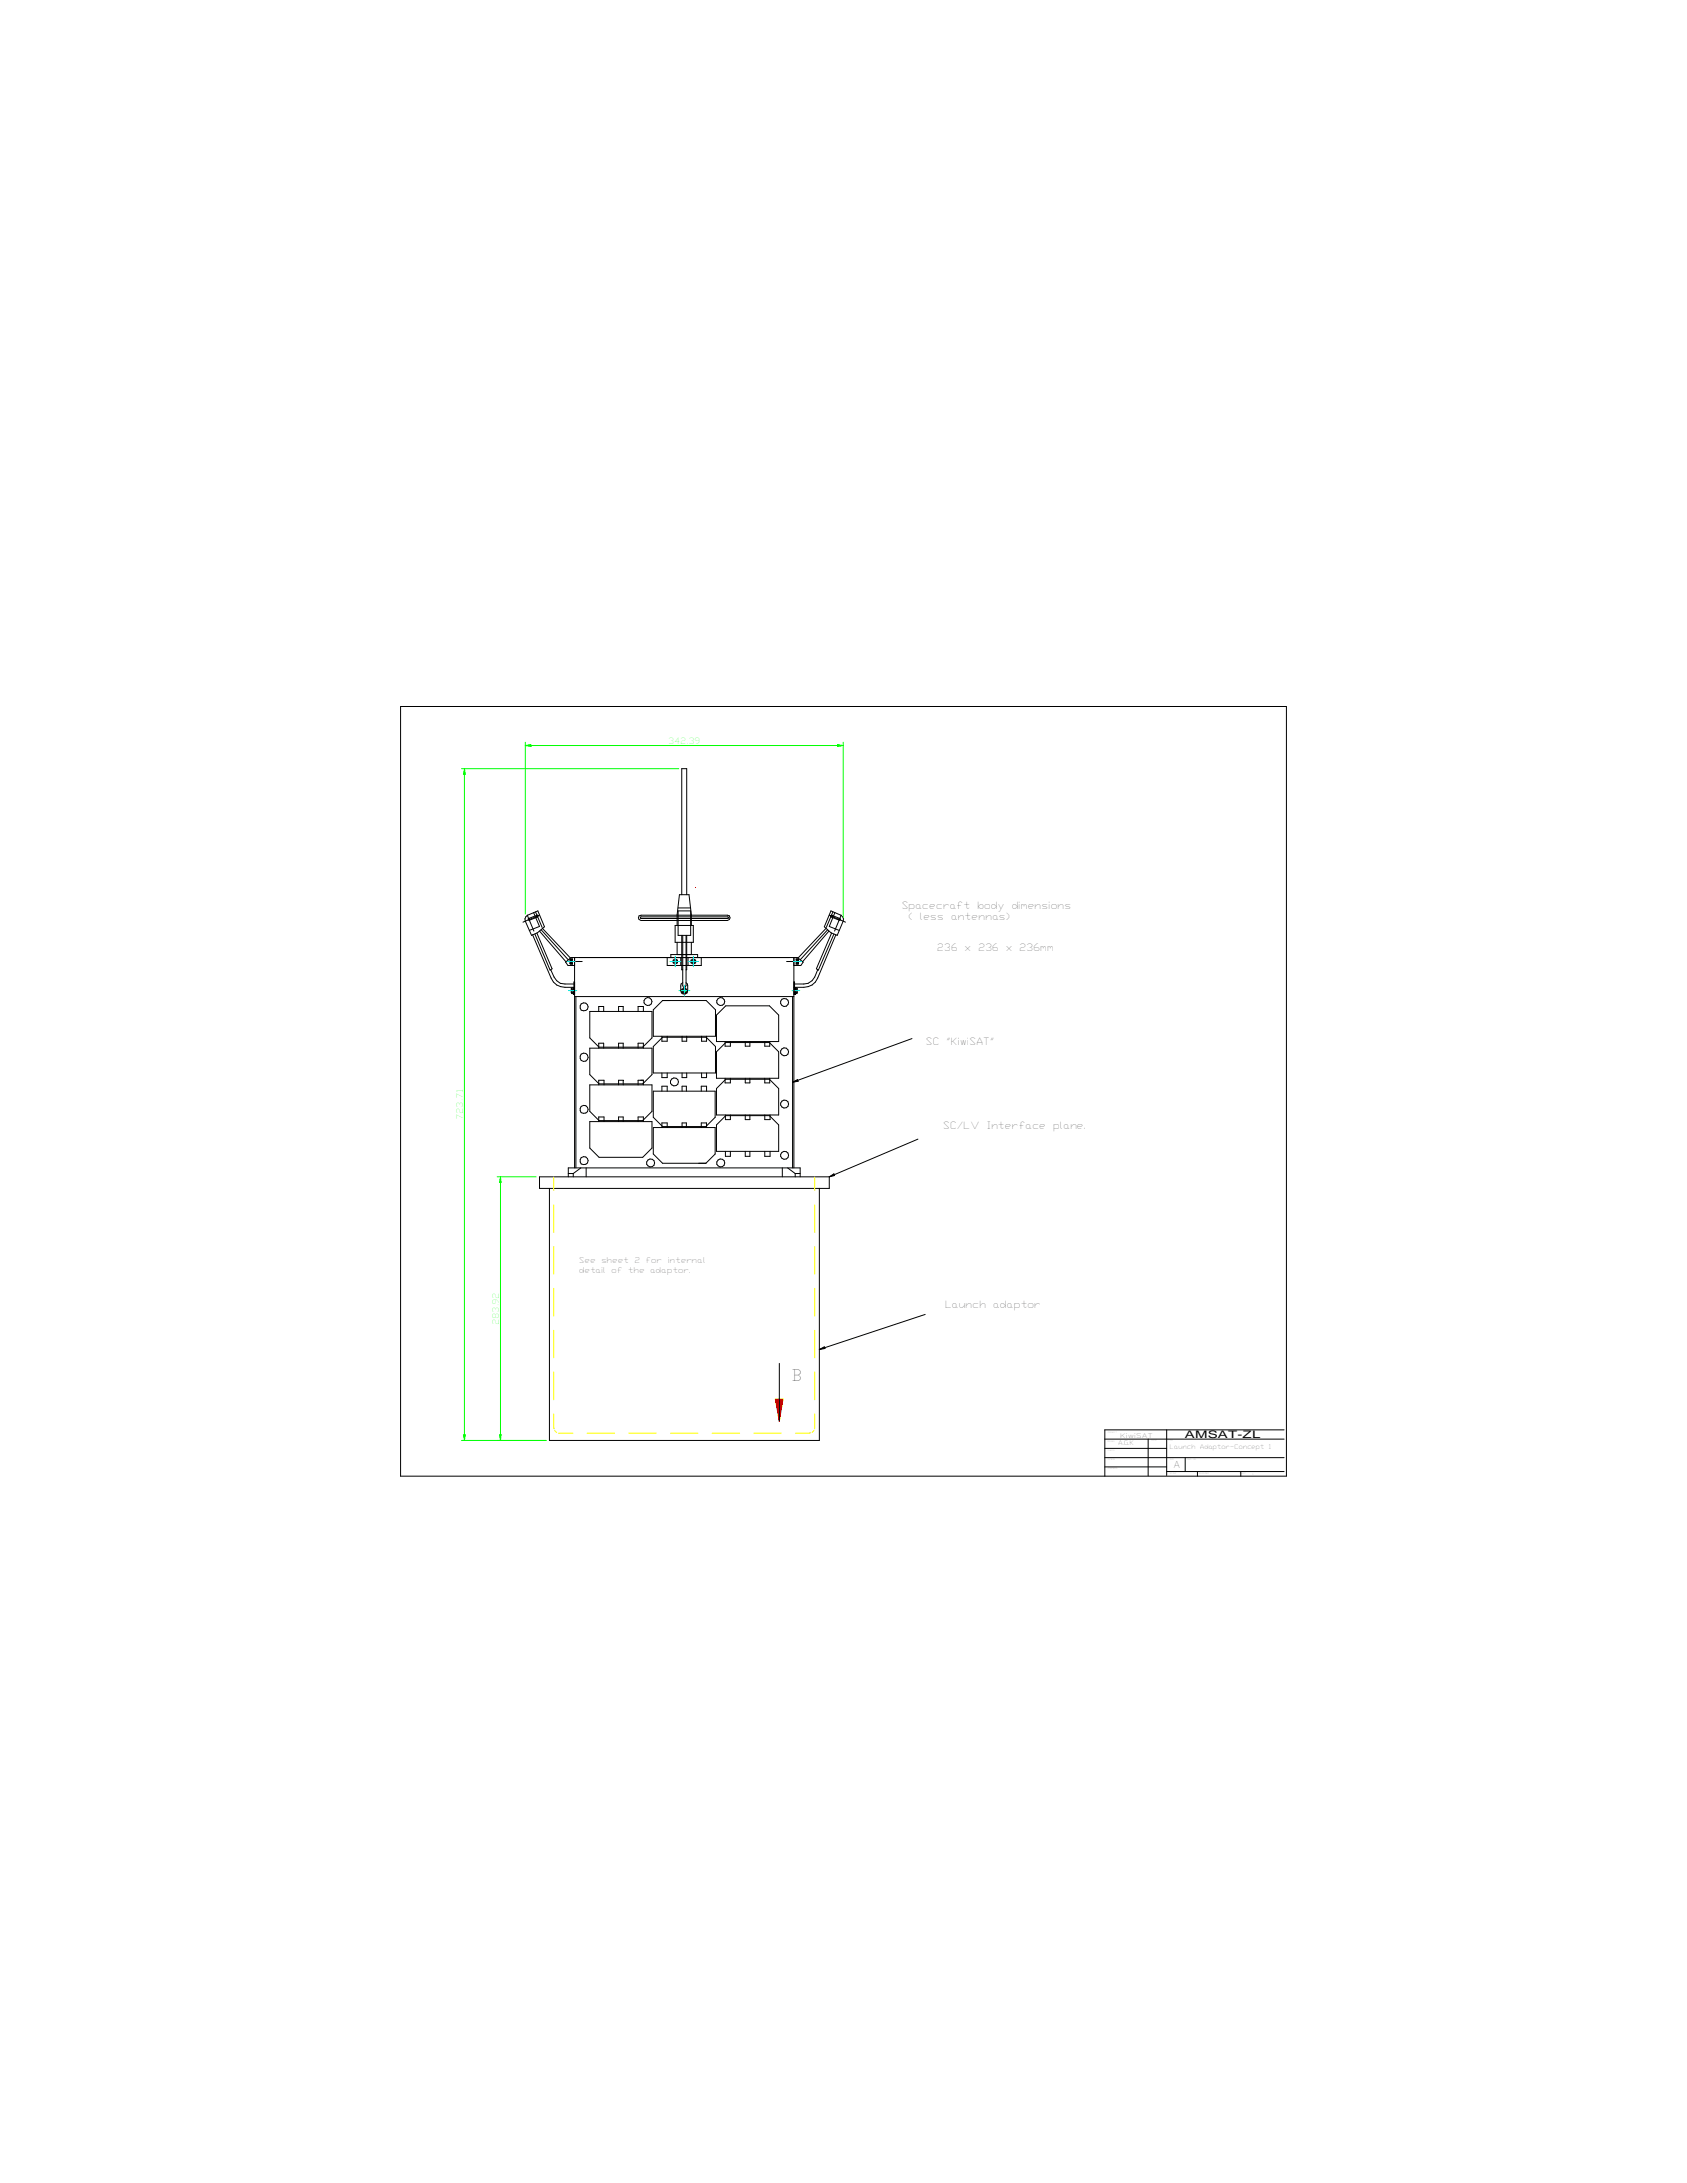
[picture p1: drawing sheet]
<svg xmlns="http://www.w3.org/2000/svg" width="216mm" height="279mm" viewBox="0 0 216 279" stroke-linecap="round" stroke-linejoin="round" font-family="sans-serif">
<defs><g id="words">
<text font-size="2.1" x="101.2" y="176.8">B</text>
<g font-size="1.3">
<text x="115.4" y="116.4">Spacecraft body dimensions</text>
<text x="116.2" y="117.8">( less antennas)</text>
<text x="119.9" y="121.7">236 x 236 x 236mm</text>
<text x="118.4" y="133.7">SC &quot;KiwiSAT&quot;</text>
<text x="120.6" y="144.4">SC/LV Interface plane.</text>
<text x="120.9" y="167.4">Launch adaptor</text>
<text x="151.6" y="184.1">AMSAT-ZL</text>
</g>
<text font-size="1.2" x="150.2" y="187.9">A</text>
<g font-size="1.1" fill="#0f0">
<text x="85.5" y="95.2">342.39</text>
<text x="59.2" y="143.3" transform="rotate(-90 59.2 143.3)">723.71</text>
<text x="63.8" y="169.5" transform="rotate(-90 63.8 169.5)">283.92</text>
</g>
<g font-size="1">
<text x="74.1" y="161.7">See sheet</text>
<text x="81.2" y="161.7">2 for</text>
<text x="85.5" y="161.7">internal</text>
<text x="74.1" y="162.9">detail of the</text>
<text x="83.2" y="162.9">adaptor.</text>
</g>
<g font-size=".8">
<text x="143.1" y="185">A.G.K</text>
<text x="143.3" y="184">KiwiSAT</text>
<text x="149.7" y="185.5">Launch Adaptor-Concept 1</text>
</g>
<g font-size=".3">
<text x="141.7" y="184.5">DRAWN</text>
<text x="141.8" y="185.7">CHECK</text>
<text x="141.8" y="183.3">PROJECT</text>
<text x="147.4" y="184.5">DATE</text>
<text x="149.5" y="184.5">TITLE</text>
<text x="141.8" y="186.8">DESIGN</text>
<text x="141.8" y="188">ENGINEER</text>
<text x="149.7" y="186.8">SIZE</text>
<text x="149.7" y="188.6">SCALE</text>
<text x="151.9" y="186.8">DWG. NO.</text>
<text x="153.4" y="188.6">RELEASED</text>
<text x="158.6" y="188.6">SHEET</text>
<text x="160.3" y="188.8">1</text>
</g>
</g></defs>
<g fill="none" stroke="#000" stroke-width=".13">
<path d="M67.3 117.3l1.5-.7 .9 2-.9 .8-.8 .3-.8-1.8v-.3zM67.5 117.1l.8 2.1M67.6 117.6h.1l.1 .1-.1 .1-.1-.1zM68.2 119.6l2.3 5.6a1.85 1.85 0 0 0 1.8 1.2h1.2M68.3 116.8l.7 1.8-1.3 .5M68.5 116.7l.9 2M68.7 117.2l.1-.1 .1 .1-.1 .1h-.1zM68.7 119.4l2 4.6-.3 .2-1.9-4.7M68.7 117.1l-1.1 .5M68.8 117.3l-1 .5M69 119.2l3.4 3.9M69 117.1l-2.1 .9"/>
<path d="M69.3 119l3.4 3.9M69.4 118.8l3.6 3.8M81.8 117.2l.2-.1h11.1l.2 .1 .1 .3-.1 .2-.2 .1h-11.1l-.2-.1-.1-.2zM82 117.4l11.1-.1 .1 .1v.1l-11.2 .1zM86.8 116.6h1.6v3.1h-1.6zM87.2 119.7v4.4h.2M87.4 119.7v6.5l.1 .2h.2l.1-.2v-6.5M87.9 119.7v4.4h-.1M105.7 118.8l-3.5 3.8M105.9 119l-3.5 3.9M106.1 119.2l-3.4 3.9M106.1 117.1l2.1 .9"/>
<path d="M106.3 117.2l.1-.1 .1 .1-.1 .1h-.1zM106.3 116.6l1.3 .5 .2 .2 .2 .3-.1 .3-.8 1.8-.8-.3-.8-.8zM106.3 117.3l1.1 .5M106.4 119.4l-1.9 4.6 .2 .2 2-4.7M106.4 117.1l1.1 .5M106.6 116.7l-.9 2M106.8 116.8l-.7 1.8 1.3 .5M107 119.6l-2.4 5.6a1.85 1.85 0 0 1-1.7 1.2h-1.3M107.4 117.6h.1l.1 .1-.1 .1-.1-.1zM107.7 117.1l-.9 2.1M70.5 124.1l.4 1 .3 .4 .5 .4h1.8M73 122.8v.1"/>
<path d="M73 122.7l.2 .1v.5l-.1 .1-.2-.1v-.5zM73 122.9v.3M73 123.2v.2M73 123.2h.1M73 122.9h.1M73.1 122.9v.3M73.1 123.2l.1 .2M73.2 126.4v.2M73.2 122.8l-.1 .1M73.2 126.6v.4M73.2 127v.1M73.2 127h.2"/>
<path d="M73.2 126.6h.2M73.2 123.1h1.3M73.2 122.8v.8M73.4 126.4v.6M73.4 127v.1M73.4 126.4l-.3 .1v.5l.1 .2h.2v-.2M73.4 126.4v.1M73.4 126.4v.8M73.4 127.3h.1M73.5 122.6v26.9M73.5 127.6h28.1M73.5 125.7h-.1v1.5"/>
<path d="M73.7 127.6v21.9M75.5 138.9h7.9v3.3l-1.1 1.2h-5.6l-1.2-1.2zM75.5 129.5h7.9v3.3l-1.1 1.2h-5.6l-1.2-1.2zM75.5 134.2h7.9v3.3l-1.1 1.2h-5.6l-1.2-1.2zM76.6 129.5v-.7h.7v.7M76.6 134.2v-.7h.7v.7M76.6 138.9v-.6h.7v.6M79.2 138.9v-.6h.6v.6M79.2 129.5v-.7h.6v.7M79.2 134.2v-.7h.6v.7M81.7 129.5v-.7h.6v.7M81.7 134.2v-.7h.6v.7"/>
<path d="M81.7 138.9v-.6h.6v.6M83.6 133.9l1.2-1.1h5.6l1.2 1.1v3.4h-8zM83.6 139.7h7.9v3.3l-1.2 1.2h-5.5l-1.2-1.2zM84.7 132.6v.7h.7v-.7M84.7 137.3v.6h.7v-.6M84.7 139.7v-.7h.7v.7M84.8 128.1h5.6l1.2 1.1v3.4h-8v-3.4zM85.4 122.6v1h4.3v-1M85.9 122.6v-.4h3.4v.4M86.1 122.9l.3-.2 .3 .2v.3l-.3 .2-.3-.2zM86.3 123l.1-.1 .1 .2-.1 .1-.1-.1zM86.4 122.8l.2 .1 .1 .2-.1 .1-.2 .1-.2-.2v-.1z"/>
<path d="M87.1 122.6v1M87.2 126.6l.4-.2 .3 .2v.4l-.3 .2-.4-.2zM87.3 132.6v.7h.6v-.7M87.3 137.3v.6h.6v-.6M87.3 139.7v-.7h.5v.7M87.4 126.6l.2-.1 .2 .1v.2v.2h-.4l-.1-.2zM87.4 125.8l-.2 .1-.1 .3 .1 .9 .2 .1h.3l.2-.1a1.17 1.17 0 0 0-.1-1.3M87.5 126.7h.1l.1 .1-.1 .1h-.1l-.1-.1zM88.1 122.6v1M88.4 122.9l.3-.2 .3 .2v.3l-.3 .2-.3-.2zM88.6 123l.2-.1 .1 .2-.1 .1-.2-.1zM88.7 122.8l.2 .3v.1l-.2 .1-.2-.2v-.1z"/>
<path d="M89.7 139.7v-.7h.7v.7M89.8 132.6v.7h.6v-.7M89.8 137.3v.6h.6v-.6M92.8 133.3v.6h.7v-.6M92.8 138v.6h.7v-.6M92.9 133.4h5.6l1.2 1.2v3.4h-8v-3.4zM92.9 128.7h5.6l1.2 1.2v3.4h-8v-3.4zM92.9 138.1h5.6l1.2 1.2v3.4h-8v-3.4zM95.4 133.3v.6h.6v-.6M95.4 138v.6h.6v-.6M97.9 133.3v.6h.6v-.6M97.9 138v.6h.6v-.6"/>
<path d="M100.7 123.1h1.2M101.4 127.6v21.9M101.6 122.6v26.9M101.6 123.6h.9l.3-.5-.7-.5h-29l-.7 .5 .3 .5h.8M101.6 125.7h.1v1.5M101.6 127.3h.1M101.7 126.4v.8M101.8 126.4v.6M101.8 127v.1M101.8 127h.2M101.8 126.4h.2M101.8 126.6h.2"/>
<path d="M101.8 126.4l-.1 .1M101.9 123.3h.1M102 126.4v.6M102 126.4v.8h-.2l-.1-.2M102 127v.1M102 122.8h-.1v.8M102 123.2h.2M102 122.7l.2 .1v.6l-.2-.1zM102 122.9h.2M102 123.2v.2M102 122.8v.4M102.2 123.2v.2"/>
<path d="M102.2 122.8v.4M104.6 124.1l-.3 1-.4 .4-.5 .4h-1.8M69 150.6h37.1M72.7 150.2h.7M72.7 150.6v-1.1h29.7v1.1M73.4 150.2v.4M74.3 149.5l-.9 .7M75 149.5v1.1M75.5 143.6h7.9v3.3l-1.1 1.2h-5.6l-1.2-1.2zM76.6 143.6v-.6h.7v.6M79.2 143.6v-.6h.6v.6M81.7 143.6v-.6h.6v.6"/>
<path d="M83.6 144.3h7.9v3.4l-1.2 1.2h-5.5l-1.2-1.2zM84.7 144.3v-.6h.7v.6M87.3 144.3v-.6h.5v.6M89.7 144.3v-.6h.7v.6M91.7 144l1.2-1.2h5.6l1.2 1.2v3.4h-8zM92.8 142.7v.6h.7v-.6M92.8 147.4v.6h.7v-.6M95.4 142.7v.6h.6v-.6M95.4 147.4v.6h.6v-.6M97.9 142.7v.6h.7v-.6M97.9 147.4v.6h.7v-.6M100.1 149.5v1.1"/>
<path d="M100.8 149.5l1 .7M101.8 150.2v.4M101.8 150.2h.6M141.4 184.2h22.9M141.4 186.6h22.9M141.4 185.4h7.9M141.4 187.7h7.9M146.9 184.2v4.7M149.3 188.3h15M149.3 183v5.8M151.7 186.6v1.7M153.2 188.3v.6"/>
<path d="M158.8 188.3v.6M164.3 183h-22.9v5.9"/>
<circle cx="74.7" cy="128.9" r=".52"/>
<circle cx="74.7" cy="135.3" r=".52"/>
<circle cx="82.9" cy="128.2" r=".51"/>
<circle cx="86.3" cy="138.5" r=".51"/>
<circle cx="92.2" cy="128.2" r=".51"/>
<circle cx="100.4" cy="134.6" r=".51"/>
<circle cx="100.4" cy="128.3" r=".52"/>
<circle cx="74.7" cy="142" r=".51"/>
<circle cx="74.7" cy="148.6" r=".51"/>
<circle cx="83.3" cy="148.8" r=".51"/>
<circle cx="92.2" cy="148.8" r=".52"/>
<circle cx="100.4" cy="147.9" r=".52"/>
<circle cx="100.4" cy="141.3" r=".52"/>
</g>
<path d="M72.6 123.1h1M72.8 126.8h1M85.7 123.1h1.4M86.4 122.4v1.3M86.9 126.8h1.4M87.6 126.1v1.4M88.1 123.1h1.3M88.7 122.4v1.3M101.3 126.8h1.1M101.6 123.1h.9" fill="none" stroke="#0ff" stroke-width=".13"/>
<path d="M86.3 123h.2v.1l-.1 .1M87.4 126.8l.1-.1h.2v.2l-.2 .1M88.6 123l.1-.1 .2 .1v.1l-.2 .1" fill="none" stroke="#0f0" stroke-width=".13"/>
<path d="M69 150.6v1.5h37.1v-1.5M70.3 152.1v32.3h34.6v-32.3" fill="none" stroke="#000" stroke-width=".13"/>
<g fill="none" stroke="#ff0" stroke-width=".13">
<path d="M70.9 150.6v1.8M70.9 154.2v3.5M70.9 159.6v3.5M104.3 150.6v1.8M104.3 154.2v3.5M104.3 159.6v3.5M70.9 164.9v3.5M70.9 170.3v3.5M70.9 175.6v3.6M104.3 164.9v3.5M104.3 170.3v3.5M104.3 175.6v3.6"/>
<path d="M70.9 181v1.9M71 183.1l.2 .2M104.3 181v1.8"/>
</g>
<path d="M99.6 179.1h-.4l.2 .9M99.9 179.1h.3l-.2 .9M71.5 183.4h1.8M75.1 183.4h3.6M80.5 183.4h3.5M85.8 183.4h3.5M91.1 183.4h3.6M96.5 183.4h3.5M99.6 181l.1 .9 .2-.9M103.7 183.4h-1.9M104.2 183.1l-.3 .2M104.3 182.8l-.1 .1" fill="none" stroke="#ff0" stroke-width=".13"/>
<path d="M99.2 179.1h1l-.5 2.8z" fill="#f00"/>
<path d="M99.2 179.1h1l-.5 2.8z" fill="none" stroke="#f00" stroke-width=".13"/>
<g fill="none" stroke="#000" stroke-width=".13">
<path d="M51.3 90.4h113.3v98.5h-113.3zM86.4 118.4h2.3v2.2h-2.3zM86.7 118.4v-1.3l.3-2.6h1.2l.3 2.6v1.3M86.8 116.2h1.6M87.2 114.5v-16.1h.7v16.1M73.2 122.6v.2M86.7 120.6v1.6h1.8v-1.6M101.4 138.5l.7-.3 .1 .2zM101.9 122.6v.2M116.7 132.9l-15.3 5.6M106.1 150.6l.6-.4 .1 .3zM117.5 145.8l-11.4 4.8"/>
<path d="M99.7 174.5v7.4M104.9 172.7l.6-.3 .1 .2zM118.4 168.2l-13.5 4.5"/>
</g>
<path d="M101.4 138.5l.7-.3 .1 .2zM106.1 150.6l.6-.4 .1 .3zM104.9 172.7l.6-.3 .1 .2z" fill="#000"/>
<path d="M63.6 150.6h5M63.6 184.4h6.3M63.9 183.6h.2v.8z" fill="none" stroke="#0f0" stroke-width=".13"/>
<path d="M63.9 183.6h.2v.8z" fill="#0f0"/>
<path d="M64.1 150.6v.7h-.2z" fill="none" stroke="#0f0" stroke-width=".13"/>
<path d="M64.1 150.6v.7h-.2z" fill="#0f0"/>
<path d="M59.1 98.4h27.8M64.1 150.6v33.8M59.1 184.4h10.8M59.3 183.6h.3l-.2 .8z" fill="none" stroke="#0f0" stroke-width=".13"/>
<path d="M59.3 183.6h.3l-.2 .8z" fill="#0f0"/>
<path d="M59.4 98.4l.2 .7h-.3z" fill="none" stroke="#0f0" stroke-width=".13"/>
<path d="M59.4 98.4l.2 .7h-.3z" fill="#0f0"/>
<path d="M59.4 98.4v86M67.2 95v22M67.2 95.4l.7-.1v.2zM107.9 95v22.5" fill="none" stroke="#0f0" stroke-width=".13"/>
<path d="M67.2 95.4l.7-.1v.2z" fill="#0f0"/>
<path d="M107.2 95.3l.7 .1-.7 .1z" fill="none" stroke="#0f0" stroke-width=".13"/>
<path d="M107.2 95.3l.7 .1-.7 .1z" fill="#0f0"/>
<path d="M67.2 95.4h40.7" fill="none" stroke="#0f0" stroke-width=".13"/>
<use href="#words"/>
</svg>
